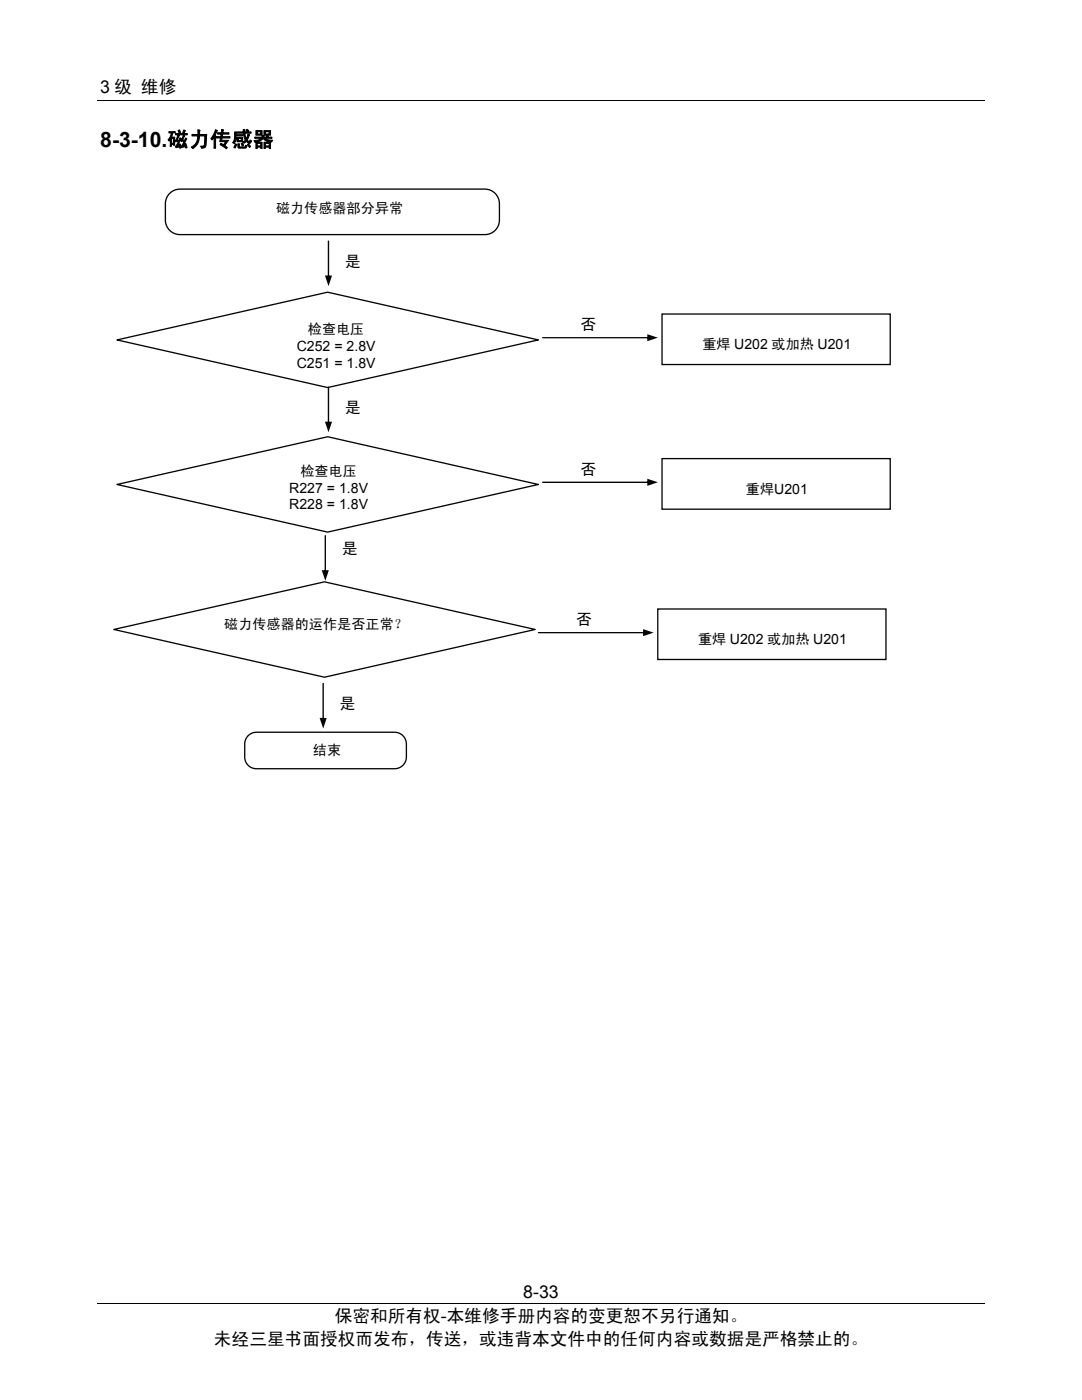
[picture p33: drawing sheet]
<svg xmlns="http://www.w3.org/2000/svg" width="216mm" height="279mm" viewBox="0 0 216 279" stroke-linecap="round" stroke-linejoin="round" font-family="sans-serif">
<defs><g id="words">
<text font-size="4.2" x="20" y="29.3">8-3-10.磁力传感器</text>
<g font-size="3.5">
<text x="20" y="18.6">3 级 维修</text>
<text x="66.8" y="263.8">保密和所有权-本维修手册内容的变更恕不另行通知。</text>
<text x="104.4" y="259">8-33</text>
<text x="42.7" y="268.4">未经三星书面授权而发布，传送，或违背本文件中的任何内容或数据是严格禁止的。</text>
</g>
<g font-size="3.2">
<text x="68.8" y="53.3">是</text>
<text x="115.8" y="65.9">否</text>
<text x="68.8" y="82.4">是</text>
<text x="115.8" y="94.7">否</text>
<text x="68.2" y="110.5">是</text>
<text x="115" y="124.7">否</text>
<text x="67.8" y="141.6">是</text>
</g>
<g font-size="2.8">
<text x="55.1" y="42.5">磁力传感器部分异常</text>
<text x="59.2" y="70.1">C252 = 2.8V</text>
<text x="61.4" y="66.7">检查电压</text>
<text x="140.2" y="69.6">重焊 U202 或加热 U201</text>
<text x="59.2" y="73.4">C251 = 1.8V</text>
<text x="59.9" y="95">检查电压</text>
<text x="57.7" y="98.4">R227 = 1.8V</text>
<text x="57.7" y="101.6">R228 = 1.8V</text>
<text x="148.8" y="98.5">重焊U201</text>
<text x="44.7" y="125.6">磁力传感器的运作是否正常？</text>
<text x="139.3" y="128.5">重焊 U202 或加热 U201</text>
<text x="62.4" y="150.6">结束</text>
</g>
</g></defs>
<path d="M19.5 20h177M19.5 260.2h177" fill="none" stroke="#000" stroke-width=".2"/>
<path d="M34.1 38.4l1.2-.6 .6-.1h60.9a2.91 2.91 0 0 1 2.9 3v3.2a2.89 2.89 0 0 1-2.9 2.9h-60.9a2.91 2.91 0 0 1-2.9-2.9v-3.2a2.92 2.92 0 0 1 1.1-2.3zM23.3 67.8l42.1-9.5 42 9.5-42 9.5z" fill="none" stroke="#040503" stroke-width=".26"/>
<path d="M108.2 67.3h21.3l.1 .1-.1 .1h-21.2zM129.2 66.7l2.1 .7-2.1 .7z" fill="#040503"/>
<path d="M132.1 62.7h45.5v10h-45.5z" fill="none" stroke="#040503" stroke-width=".26"/>
<path d="M65.4 48l.3 .1v7.3l-.1 .1-.2-.1zM64.8 55h1.5l-.7 2.1z" fill="#040503"/>
<path d="M49.7 146.7l.9-.5 .6-.1h27.5a2.36 2.36 0 0 1 2.4 2.4v2.6a2.34 2.34 0 0 1-2.4 2.3h-27.5a2.32 2.32 0 0 1-2.4-2.3v-2.6a2.36 2.36 0 0 1 .9-1.8z" fill="none" stroke="#040503" stroke-width=".26"/>
<path d="M65.4 77.2l.3 .1v7.2l-.1 .1-.2-.1zM64.8 84.2h1.5l-.7 2.1z" fill="#040503"/>
<path d="M23.3 96.7l42.1-9.5 42 9.5-42 9.5z" fill="none" stroke="#040503" stroke-width=".26"/>
<path d="M108.2 96.2l21.3-.1 .1 .1-.1 .2h-21.2zM129.2 95.5l2.1 .7-2.1 .8z" fill="#040503"/>
<path d="M132.1 91.5h45.5v10.1h-45.5z" fill="none" stroke="#040503" stroke-width=".26"/>
<g fill="#040503">
<path d="M64.4 136.3l.2 .1v7.2l-.1 .2-.2-.2zM63.8 143.3h1.4l-.7 2.1z"/>
<path d="M64.8 106.8l.2 .1v7.2l-.1 .2-.1-.2zM64.2 113.8h1.4l-.7 2.1z"/>
</g>
<path d="M22.7 125.6l42-9.5 42.1 9.5-42.1 9.5z" fill="none" stroke="#040503" stroke-width=".26"/>
<path d="M107.4 126.2l21.3-.1 .1 .2-.1 .1h-21.2zM128.3 125.6l2.1 .7-2.1 .7z" fill="#040503"/>
<path d="M131.3 121.5h45.5v10.1h-45.5z" fill="none" stroke="#040503" stroke-width=".26"/>
<use href="#words"/>
</svg>
